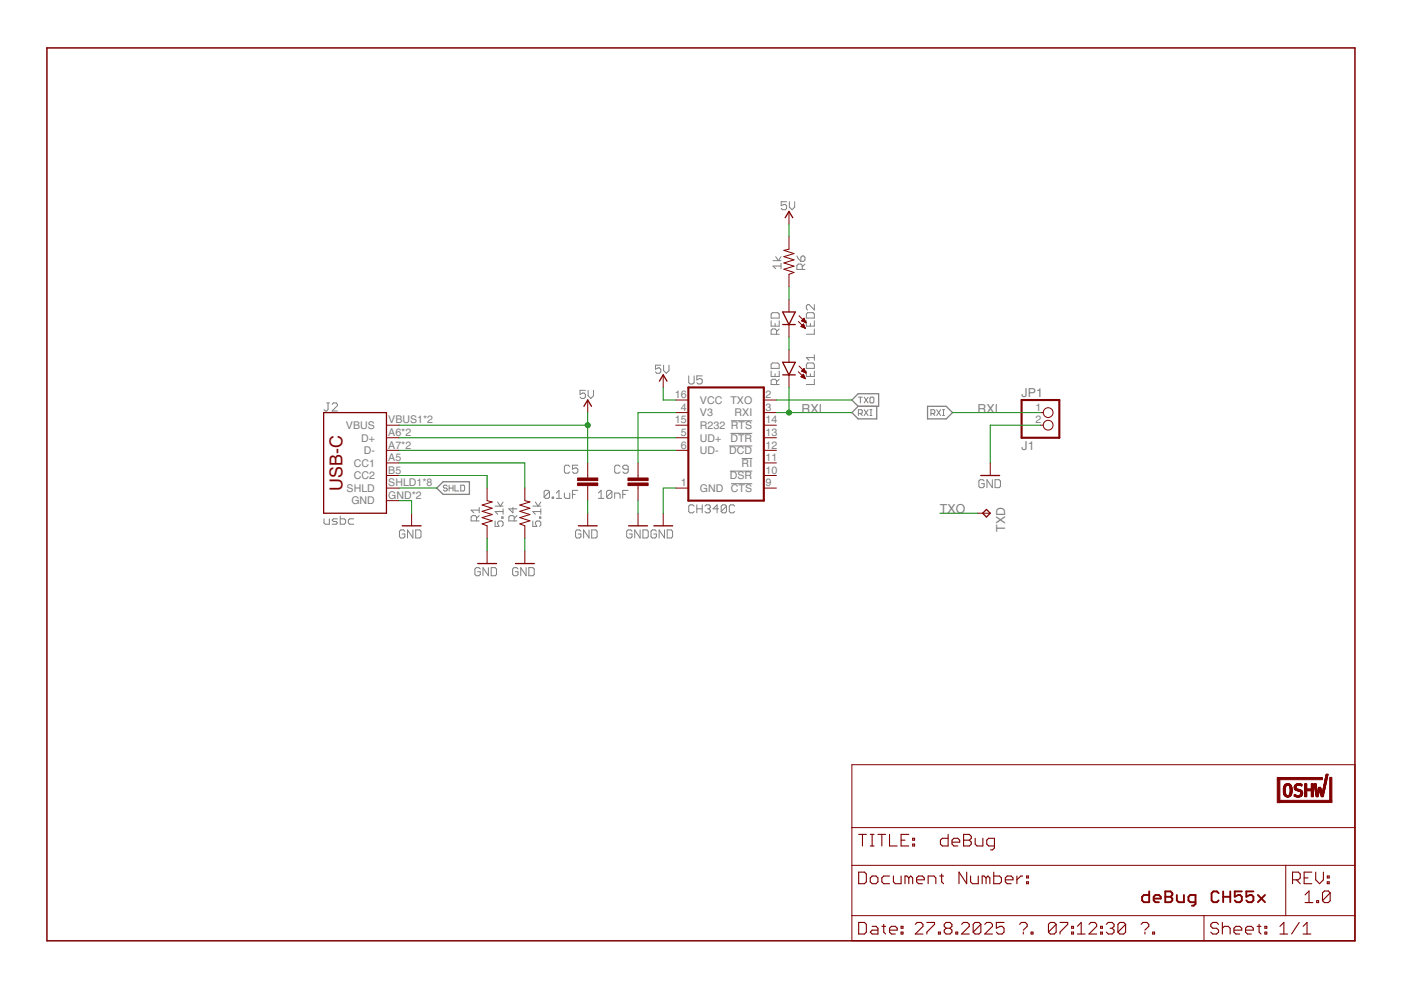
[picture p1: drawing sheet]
<svg xmlns="http://www.w3.org/2000/svg" width="297mm" height="210mm" viewBox="0 0 297 210" stroke-linecap="round" stroke-linejoin="round" font-family="sans-serif">
<defs><g id="words">
<text font-size="4.4" fill="#800000" x="72.6" y="104" transform="rotate(-90 72.6 104)">USB-C</text>
<g font-size="3" fill="#808080">
<text x="169.9" y="87.5">RXI</text>
<text x="207.3" y="87.5">RXI</text>
<text x="216.6" y="84.2">JP1</text>
<text x="216.6" y="95.5">J1</text>
<text x="199.3" y="108.8">TXO</text>
<text x="213.1" y="112.8" transform="rotate(-90 213.1 112.8)">TXD</text>
</g>
<g font-size="2.6" fill="#808080">
<text x="82.3" y="89.8">VBUS1*2</text>
<text x="143.1" y="89.8">15</text>
<text x="143.1" y="84.4">16</text>
<text x="144.3" y="87.1">4</text>
<text x="148.4" y="88.3">V3</text>
<text x="148.4" y="85.6">VCC TXO</text>
<text x="155.7" y="88.3">RXI</text>
<text x="162.3" y="89.8">14</text>
<text x="162.3" y="87.1">3</text>
<text x="162.3" y="84.4">2</text>
<text x="219.6" y="87.1">1</text>
<text x="219.6" y="89.8">2</text>
<text x="73.4" y="91">VBUS</text>
<text x="76.6" y="93.6">D+</text>
<text x="82.3" y="92.4">A6*2</text>
<text x="82.3" y="95.1">A7*2</text>
<text x="144.3" y="92.4">5</text>
<text x="144.3" y="95.1">6</text>
<text x="148.4" y="91">R232 RTS</text>
<text x="148.4" y="93.6">UD+</text>
<text x="154.9" y="93.6">DTR</text>
<text x="162.3" y="95.1">12</text>
<text x="162.3" y="92.4">13</text>
<text x="75" y="99">CC1</text>
<text x="75" y="101.6">CC2</text>
<text x="77.1" y="96.3">D-</text>
<text x="82.3" y="97.8">A5</text>
<text x="82.3" y="100.4">B5</text>
<text x="148.4" y="96.3">UD-</text>
<text x="154.6" y="96.3">DCD</text>
<text x="154.7" y="101.6">DSR</text>
<text x="157.2" y="99">RI</text>
<text x="162.3" y="100.4">10</text>
<text x="162.3" y="97.8">11</text>
<text x="73.5" y="104.3">SHLD</text>
<text x="74.5" y="107">GND</text>
<text x="82.3" y="105.8">GND*2</text>
<text x="82.3" y="103.1">SHLD1*8</text>
<text x="144.3" y="103.1">1</text>
<text x="148.4" y="104.3">GND CTS</text>
<text x="162.3" y="103.1">9</text>
</g>
</g></defs>
<g fill="none" stroke="#808080" stroke-width=".21">
<path d="M163.9 55.3h1.7M164.5 54.4l.5 .9 .6-.9M165.6 56.4h-1.7l.6 .6M165.6 55.8v1.2M166.8 42.8h-1.2v.8l.9-.3 .3 .3v.6l-.3 .3h-.6l-.3-.3M167.4 42.8v1.1l.5 .6 .6-.6v-1.1M169 54.3l.8 1.1M169.8 54.5l.3-.2h.3l.3 .2v.6l-.3 .3h-.6zM170.1 57.1v-.8l-.3-.3h-.6l-.2 .3v.8h1.7M170.7 56l-.6 .6M140.1 77.4h-1.1v.9l.5-.3h.3l.3 .3v.5l-.3 .3h-.5l-.3-.3M140.7 77.4v1.2l.6 .5 .5-.5v-1.2"/>
<path d="M146 79.7v1.4l.3 .3h.6l.3-.3v-1.4M148.9 79.7h-1.2v.9l.6-.3h.3l.3 .3v.5l-.3 .3h-.6l-.3-.3M163.5 68v1.2h1.7v-1.2M163.5 78.7v1.1h1.7v-1.1M163.8 66.3h1.1l.3 .3v.8h-1.7v-.8zM163.8 77h1.1l.3 .3v.8h-1.7v-.8zM164.3 68.6v.6M164.3 79.2v.6M164.6 70.9v-.9l-.3-.3h-.5l-.3 .3v.9h1.7M165.2 69.7l-.6 .6M171 78.7v1.1h1.7v-1.1M171 68v1.2h1.7v-1.2"/>
<path d="M171.2 77h1.2l.3 .3v.8h-1.7v-.8zM171.2 66.3h1.2l.3 .3v.8h-1.7v-.8zM171.8 68.6v.6M171.8 79.2v.6M172.7 69.7v1.2h-1.7M172.7 64.6v1.1l-1.2-1.1h-.3l-.2 .3v.5l.2 .3M172.7 75.2v1.2M172.7 75.8h-1.7l.5 .6M69.3 85.4h.5M69.6 85.4v1.4l-.3 .3h-.3l-.3-.3M70.4 85.7l.3-.3h.6l.2 .3v.3l-1.1 1.1h1.1M120.8 98.9l-.3-.3h-.6l-.2 .3v1.2l.2 .2h.6l.3-.2"/>
<path d="M122.5 98.6h-1.1v.9l.8-.3 .3 .3v.6l-.3 .2h-.5l-.3-.2M124.1 82.8h-1.1v.8l.8-.3 .3 .3v.6l-.3 .3h-.5l-.3-.3M124.7 82.8v1.1l.6 .6 .5-.6v-1.1M131.5 98.9l-.3-.3h-.6l-.3 .3v1.2l.3 .2h.6l.3-.2M133.2 99.5h-.9l-.3-.3v-.3l.3-.3h.6l.3 .3v1.2l-.3 .2h-.6l-.3-.2M154.6 94.6h4.9M154.7 99.9h4.8M154.9 91.9h4.6M155 89.2h4.5M157.2 97.2h2.3M164.6 81.5v-.8l-.3-.3h-.5l-.3 .3v.8h1.7M165.2 80.4l-.6 .6"/>
<path d="M172.7 80.4v1.1h-1.7M182 84.2h.8M182 87.7h.6l.2-.2v-.4l-.2-.2h-.6v1.2M182.4 84.2v1.2M182.4 87.7l.4 .4M183.2 84.2l.8 1.2M183.2 86.9l.8 1.2M184 84.2l-.8 1.2M184 86.9l-.8 1.2M184.4 84.4l.3-.2h.4l.2 .2v.8l-.2 .2h-.4l-.3-.2zM184.4 86.9h.5M184.4 88.1h.5"/>
<path d="M184.7 86.9v1.2M197.4 87.7h.6l.2-.2v-.4l-.2-.2h-.6v1.2M197.8 87.7l.4 .4M198.6 86.9l.8 1.2M199.4 86.9l-.8 1.2M199.8 86.9h.5M199.8 88.1h.5M200 86.9v1.2M68.7 110v.8l.3 .3h.8v-1.1M71.5 110h-.8l-.3 .3 .3 .3h.6l.2 .2-.2 .3h-.9M72.1 109.4v1.7h.9l.3-.3v-.5l-.3-.3h-.9M75 110h-.9l-.2 .3v.5l.2 .3h.9"/>
<path d="M85.8 112.6l-.2-.2h-.6l-.3 .2v1.2l.3 .3h.6l.2-.3v-.6h-.5M87.5 112.4v1.7l-1.1-1.7v1.7M88.1 112.4h.9l.3 .2v1.2l-.3 .3h-.9zM94.8 103.1l-.2-.2h-.4l-.2 .2 .2 .4h.4l.2 .2-.2 .4h-.4l-.2-.2M95.2 103.5h.9M95.2 102.9v1.2M96.1 102.9v1.2M96.5 102.9v1.2h.8M97.7 102.9h.6l.2 .2v.8l-.2 .2h-.6zM101 110.4v-.8l-.2-.3h-.6l-.3 .3v.8h1.7M101.6 109.3l-.6 .6M101.6 108.2h-1.7l.6 .5"/>
<path d="M101.6 107.6v1.1M105 110.5v1.1h.8l-.3-.6v-.3l.3-.2h.6l.3 .2v.6l-.3 .3M105 107.3h1.7M105.5 106.4l.6 .9 .6-.9M106.4 109.6h.3v.3h-.3zM106.7 107.9v1.1M106.7 108.5h-1.7l.5 .5M108.8 107.6v1.1l-.9-.8h1.7M109 110.4v-.8l-.2-.3h-.6l-.3 .3v.8h1.7M109.6 109.3l-.6 .6M113 110.5v1.1h.8l-.3-.6v-.3l.3-.2h.6l.3 .2v.6l-.3 .3M113 107.3h1.7"/>
<path d="M113.5 106.4l.6 .9 .6-.9M114.4 109.6h.3v.3h-.3zM114.7 108.5h-1.7l.5 .5M114.7 107.9v1.1M116.5 104.2l-.3-.2h-.6l-.2 .2v1.2M116.5 104.2v1.2l-.3 .3h-.6l-.2-.3M116.5 104.2l-1.1 1.2M117.1 105.4h.3v.3h-.3zM117.9 105.7h1.2M117.9 104.5l.6-.5v1.7M119.7 104.5v.9l.2 .3h.9v-1.2M121.4 104.8h.5"/>
<path d="M122.5 104h-1.1v1.7M123.2 112.6l-.3-.2h-.6l-.3 .2v1.2l.3 .3h.6l.3-.3v-.6h-.6M124.9 112.4v1.7l-1.2-1.7v1.7M125.5 112.4h.8l.3 .2v1.2l-.3 .3h-.8zM126.9 105.7h1.1M126.9 104.5l.5-.5v1.7M129.7 104.2l-.2-.2h-.6l-.3 .2v1.2M129.7 104.2v1.2l-.2 .3h-.6l-.3-.3M129.7 104.2l-1.1 1.2M130.3 105.7v-1.2h.9l.3 .3v.9M132 104.8h.6M133.2 104h-1.2v1.7"/>
<path d="M134 112.6l-.3-.2h-.5l-.3 .2v1.2l.3 .3h.5l.3-.3v-.6h-.6M135.7 112.4v1.7l-1.1-1.7v1.7M136.3 112.4h.9l.2 .2v1.2l-.2 .3h-.9zM139.2 112.6l-.3-.2h-.6l-.3 .2v1.2l.3 .3h.6l.3-.3v-.6h-.6M140.9 112.4v1.7l-1.2-1.7v1.7M141.5 112.4h.8l.3 .2v1.2l-.3 .3h-.8zM147.2 107.3l-.3-.3h-.6l-.3 .3v1.2l.3 .2h.6l.3-.2M147.7 107v1.7M147.7 107.9h1.2M148.9 107v1.7M149.5 107.3l.3-.3h.5l.3 .3v.3l-.3 .3M150 107.9h.3"/>
<path d="M150.3 107.9l.3 .3v.3l-.3 .2h-.5l-.3-.2M152.3 107.9h-1.1l.8-.9v1.7M154 107.3l-.2-.3h-.6l-.3 .3v1.2M154 107.3v1.2l-.2 .2h-.6l-.3-.2M154 107.3l-1.1 1.2M155 102.6h4.5M155.8 107.3l-.3-.3h-.6l-.3 .3v1.2l.3 .2h.6l.3-.2M208.7 102l-.3-.3h-.6l-.3 .3v1.1l.3 .3h.6l.3-.3v-.5h-.6M210.4 101.7v1.7l-1.1-1.7v1.7M211 101.7h.8l.3 .3v1.1l-.3 .3h-.8zM101.8 120.6l-.3-.2h-.5l-.3 .2v1.2l.3 .3h.5l.3-.3v-.6h-.5M103.5 120.4v1.7l-1.1-1.7v1.7"/>
<path d="M104.1 120.4h.9l.3 .2v1.2l-.3 .3h-.9zM109.8 120.6l-.3-.2h-.5l-.3 .2v1.2l.3 .3h.5l.3-.3v-.6h-.5M111.5 120.4v1.7l-1.1-1.7v1.7M112.1 120.4h.9l.3 .2v1.2l-.3 .3h-.9z"/>
</g>
<path d="M180.6 84.8l1.3-1.3h4.4v2.6h-4.4zM181.9 86.1l-1.3 1.4 1.3 1.3h4v-2.7M196.7 86.1h3.9l1.4 1.4-1.4 1.3h-3.9zM92.6 103.5l1.3-1.3h5.6v2.6h-5.6z" fill="none" stroke="#808080" stroke-width=".28"/>
<g fill="none" stroke="#800000" stroke-width=".23">
<path d="M182.1 176.9h1.6M182.9 176.9v2.5M184.5 176.9h.8M184.5 179.4h.8M184.9 176.9v2.5M186.1 176.9h1.7M187 176.9v2.5M188.6 176.9v2.5h1.6M191.1 178.1h.8M192.7 176.9h-1.6v2.5h1.6M193.5 179h.4v.4h-.4zM193.5 177.7h.4v.4h-.4z"/>
<path d="M201 176.9v2.5h-1.2l-.4-.4v-.9l.4-.4h1.2M201.8 178.6h1.7v-.5l-.4-.4h-.9l-.4 .4v.9l.4 .4h.9M204.3 176.9h1.2l.4 .4v.4l-.4 .4 .4 .5v.4l-.4 .4h-1.2zM204.3 178.1h1.2M206.8 177.7v1.3l.4 .4h1.2v-1.7M210.8 179.4h-1.2l-.4-.4v-.9l.4-.4h1.2v2.1l-.4 .4h-.4M182.1 184.9h1.2l.4 .4v1.7l-.4 .4h-1.2zM182.1 195.6h1.2l.4 .4v1.6l-.4 .4h-1.2zM184.5 186.1l.4-.4h.8l.4 .4v.9l-.4 .4h-.8l-.4-.4zM184.9 196.4h.8l.4 .4v1.2h-1.2l-.4-.4 .4-.4h1.2M187 196.4h.8M187.4 196v1.6l.4 .4"/>
<path d="M188.6 197.2h1.6v-.4l-.4-.4h-.8l-.4 .4v.8l.4 .4h.8M188.6 185.7h-1.2l-.4 .4v.9l.4 .4h1.2M189.4 185.7v1.3l.4 .4h1.3v-1.7M191.1 197.6h.4v.4h-.4zM191.1 196.4h.4v.4h-.4zM192.7 186.1l-.4-.4h-.4v1.7M192.7 186.1l.4-.4 .4 .4v1.3M192.7 186.1v1.3M194.1 196l.4-.4h.8l.4 .4v.4l-1.6 1.6h1.6M194.3 186.5h1.7v-.4l-.4-.4h-.9l-.4 .4v.9l.4 .4h.9M196.5 195.6h1.6v.4l-1.6 1.6v.4M196.8 187.4v-1.7h1.2l.4 .4v1.3"/>
<path d="M199 197.6h.4v.4h-.4zM199.2 185.7h.8M199.6 185.3v1.7l.4 .4M200.6 196.8l-.4 .4v.4l.4 .4h.8l.4-.4v-.4l-.4-.4M200.6 196.8l-.4-.4v-.4l.4-.4h.8l.4 .4v.4l-.4 .4M200.6 196.8h.8M202.6 197.6h.5v.4h-.5zM203.9 196l.4-.4h.8l.4 .4v.4l-1.6 1.6h1.6M205 184.9v2.5l-1.7-2.5v2.5M205.8 185.7v1.3l.4 .4h1.2v-1.7M208 196v1.6l-.4 .4h-.9l-.4-.4M208 196l-.4-.4h-.9l-.4 .4v1.6"/>
<path d="M208 196l-1.7 1.6M208.8 196l.4-.4h.8l.4 .4v.4l-1.6 1.6h1.6M209.1 186.1l-.5-.4h-.4v1.7M209.1 186.1v1.3M209.1 186.1l.4-.4 .4 .4v1.3M210.7 184.9v2.5h1.2l.4-.4v-.9l-.4-.4h-1.2M212.9 195.6h-1.7v1.2l.8-.4h.5l.4 .4v.8l-.4 .4h-.9l-.4-.4M213.1 186.5h1.7v-.4l-.4-.4h-.8l-.5 .4v.9l.5 .4h.8M215.6 185.7v1.7M216.2 196l.4-.4h.8l.4 .4v.4l-.8 .8M216.8 185.7h-.4l-.8 .8M217 197.6v.4"/>
<path d="M217.7 187h.4v.4h-.4zM217.7 185.7h.4v.4h-.4zM218.6 197.6h.4v.4h-.4zM223.9 196v1.6l-.4 .4h-.8l-.4-.4M223.9 196l-.4-.4h-.8l-.4 .4v1.6M223.9 196l-1.6 1.6M224.7 195.6h1.7v.4l-1.7 1.6v.4M227.2 197.6h.4v.4h-.4zM227.2 196.4h.4v.4h-.4zM228.4 198h1.7M228.4 196.4l.8-.8v2.4M230.9 196l.4-.4h.8l.4 .4v.4l-1.6 1.6h1.6"/>
<path d="M233.3 197.6h.4v.4h-.4zM233.3 196.4h.4v.4h-.4zM234.6 196l.4-.4h.8l.4 .4v.4l-.4 .4M235.4 196.8h.4M235.8 196.8l.4 .4v.4l-.4 .4h-.8l-.4-.4M238.7 196v1.6l-.4 .4h-.9l-.4-.4M238.7 196l-.4-.4h-.9l-.4 .4v1.6M238.7 196l-1.7 1.6M241.9 196l.4-.4h.9l.4 .4v.4l-.9 .8M242.7 197.6v.4M244.4 197.6h.4v.4h-.4zM258.4 196l-.5-.4h-.8l-.4 .4v.4l.4 .4h.8l.5 .4v.4l-.5 .4h-.8l-.4-.4"/>
<path d="M259.2 196.8l.4-.4h.8l.4 .4v1.2M259.2 195.6v2.4M261.6 197.2h1.7v-.4l-.5-.4h-.8l-.4 .4v.8l.4 .4h.8M264.1 197.2h1.6v-.4l-.4-.4h-.8l-.4 .4v.8l.4 .4h.8M266.5 196.4h.9M267 196v1.6l.4 .4M268.2 197.6h.4v.4h-.4zM268.2 196.4h.4v.4h-.4zM271.4 198h1.6M271.4 196.4l.8-.8v2.4M274 186.5h1.3l.4-.4v-.8l-.4-.4h-1.3v2.5M274.9 186.5l.8 .9"/>
<path d="M275.5 195.6l-1.7 2.4M276.3 198h1.6M276.3 196.4l.8-.8v2.4M276.5 186.1h.8M276.7 189.7l.8-.8v2.5M276.7 191.4h1.6M278.1 184.9h-1.6v2.5h1.6M279 184.9v1.6l.8 .9 .8-.9v-1.6M279.2 191h.4v.4h-.4zM281.4 187h.4v.4h-.4zM281.4 185.7h.4v.4h-.4zM282 189.3v1.7l-.4 .4h-.8l-.4-.4"/>
<path d="M282 189.3l-.4-.4h-.8l-.4 .4v1.7M282 189.3l-1.6 1.7"/>
</g>
<g fill="none" stroke="#800000" stroke-width=".4">
<path d="M243.6 189v2.3h-1.1l-.4-.4v-.8l.4-.3h1.1M244.6 190.5h1.5v-.4l-.4-.3h-.7l-.4 .3v.8l.4 .4h.7M247.1 189h1.1l.4 .4v.4l-.4 .3 .4 .4v.4l-.4 .4h-1.1zM247.1 190.1h1.1M249.5 189.8v1.1l.4 .4h1.1v-1.5M253.5 191.3h-1.2l-.3-.4v-.8l.3-.3h1.2v1.9l-.4 .3h-.4M258.4 189.4l-.4-.4h-.7l-.4 .4v1.5l.4 .4h.7l.4-.4M259.3 190.1h1.5M259.3 189v2.3M260.8 189v2.3M263.3 189h-1.5v1.1l.7-.3h.4l.4 .3v.8l-.4 .4h-.7l-.4-.4M265.7 189h-1.5v1.1l.8-.3h.4l.3 .3v.8l-.3 .4h-.8l-.4-.4"/>
<path d="M266.7 189.8l1.5 1.5M268.2 189.8l-1.5 1.5"/>
</g>
<g fill="none" stroke="#800000" stroke-width=".28">
<path d="M166.5 46.2l.8-1.4 .8 1.4M165.9 76.8h2.7l-1.3 2.7zM165.9 79.5h2.7M165.9 66.1h2.7l-1.3 2.7zM165.9 68.8h2.7M68.6 87.5h13.3v21.3h-13.3zM123.8 86.1l.8-1.3 .8 1.3M139.8 80.8l.8-1.3 .8 1.3M85.3 111.5h4M101.3 119.5h4M109.3 119.5h4M122.6 111.5h4"/>
<path d="M133.3 111.5h4M138.6 111.5h4M207.9 100.8h4M209.1 108l.9 .8-.9 .8-.8-.8z"/>
</g>
<g fill="none" stroke="#800000" stroke-width=".21">
<path d="M167.3 50.2v2.6l-1.1 .3 2.1 .7-2.1 .6 2.1 .7-2.1 .7 2.1 .6-2.1 .7 2.1 .7-1 .4v2.6M167.3 44.8v2.7M140.6 79.5v2.6M167.3 63.5v2.6M167.3 68.8v2.7M167.3 74.1v2.7M167.3 79.5v2.6M169.3 78.8l1.5 1.5M169.3 68.2l1.5 1.4M169.4 77.6l1.5 1.5M169.4 67l1.5 1.4M169.8 79.9l.5-.5 .5 .9z"/>
<path d="M169.8 69.2l.5-.5 .5 .9zM169.8 69.2h.8M169.9 79.8h.6M169.9 78.7h.8M170 68h.7M170 69.1h.5M170 80h.6M170 79.7h.5M170 69.3h.6M170.1 67.9h.5M170.1 78.5h.5M170.1 68.9h.4"/>
<path d="M170.1 79.6h.3M170.2 67.8h.4M170.2 78.4h.4M170.2 78.8h.6M170.2 68.8h.2M170.2 79.4h.2M170.3 68.2h.5M170.3 67.6h.2M170.3 78.3h.2M170.3 69.4h.4M170.4 67.5h.1M170.5 78.2h.1"/>
<path d="M170.5 78.1l.4 1-1-.4zM170.5 67.5l.4 .9-1-.4zM170.5 78.9h.3M170.6 68.3h.2M170.6 69.6h.1M170.8 79.1h.1M170.9 68.4h.1M81.9 95.5h2.7M81.9 92.8h2.7M81.9 98.1h2.7M81.9 90.1h2.7M124.6 84.8v2.7"/>
<path d="M124.6 98.1v3.2M135.3 98.1v3.2M143.3 95.5h2.6M143.3 92.8h2.6M143.3 90.1h2.6M143.3 87.5h2.6M143.3 84.8h2.6M161.9 95.5h2.7M161.9 92.8h2.7M161.9 98.1h2.7M161.9 90.1h2.7M161.9 87.5h2.7"/>
<path d="M161.9 84.8h2.7M170.3 80.1h.4M170.6 80.2h.1M210 98.1v2.7M220.6 90.1h.6M220.6 87.5h.6M81.9 103.5h2.7M81.9 100.8h2.7M81.9 106.2h2.7M87.3 108.8v2.7M103.3 103.5v2.7l1.1 .2-2.2 .7 2.2 .7-2.2 .6 2.2 .7-2.2 .6 2.2 .7-2.2 .7 1.1 .4v2.7M103.3 116.8v2.7"/>
<path d="M111.3 103.5v2.7l1.1 .2-2.2 .7 2.2 .7-2.2 .6 2.2 .7-2.2 .6 2.2 .7-2.2 .7 1.1 .4v2.7M111.3 116.8v2.7M124.6 103v3.2M124.6 108.8v2.7M135.3 103v3.2M135.3 108.8v2.7M140.6 108.8v2.7M143.3 103.5h2.6M161.9 103.5h2.7M161.9 100.8h2.7M207.3 108.8h2.7M180.6 162.1h106.7v37.4h-106.7z"/>
<path d="M180.6 175.5h106.7M180.6 183.5h106.7M180.6 194.1h106.7M255.3 194.1v5.4M272.6 183.5v10.6"/>
<circle cx="222.2" cy="90.1" r="1.04"/>
<circle cx="222.2" cy="87.5" r="1.04"/>
</g>
<g fill="#800000" stroke="#800000" stroke-width=".21">
<path d="M122.5 102.4h4.2v.6h-4.2z"/>
<path d="M122.5 101.3h4.2v.6h-4.2z"/>
<path d="M133.1 102.4h4.3v.6h-4.3z"/>
<path d="M133.1 101.3h4.3v.6h-4.3z"/>
<path d="M272.8 169h.5z"/>
<path d="M274.9 169h.6z"/>
<path d="M272.6 168.9h.8z"/>
<path d="M274.7 168.9h1z"/>
<path d="M276.6 168.9h.5z"/>
<path d="M278 168.9h.4z"/>
<path d="M279 168.9h.5z"/>
<path d="M280.1 168.9h.4z"/>
<path d="M272.5 168.8l1 .1z"/>
<path d="M274.5 168.8l1.3 .1z"/>
<path d="M276.6 168.8l.5 .1z"/>
<path d="M278 168.8l.4 .1z"/>
<path d="M279 168.8l.5 .1z"/>
<path d="M280.2 168.8l.4 .1z"/>
<path d="M272.5 168.8h1.1z"/>
<path d="M274.4 168.8h1.5z"/>
<path d="M276.6 168.8h.5z"/>
<path d="M278 168.8h.4z"/>
<path d="M279 168.8h.5z"/>
<path d="M280.1 168.8h.5z"/>
<path d="M272.4 168.7l1.2 .1z"/>
<path d="M274.4 168.7l1.6 .1z"/>
<path d="M276.6 168.7l.5 .1z"/>
<path d="M278 168.7l.4 .1z"/>
<path d="M279 168.7l.5 .1z"/>
<path d="M280.1 168.7l.5 .1z"/>
<path d="M272.4 168.7h1.3z"/>
<path d="M274.4 168.7h1.6z"/>
<path d="M276.6 168.7h.5z"/>
<path d="M278 168.7h.4z"/>
<path d="M279 168.7h.5z"/>
<path d="M280.1 168.7h.5z"/>
<path d="M272.3 168.6l.6 .1z"/>
<path d="M273.2 168.6l.5 .1z"/>
<path d="M274.4 168.6l.6 .1z"/>
<path d="M275.4 168.6l.6 .1z"/>
<path d="M276.6 168.6l.5 .1z"/>
<path d="M278 168.6l.4 .1z"/>
<path d="M279 168.6l.5 .1z"/>
<path d="M280.1 168.6l.5 .1z"/>
<path d="M272.2 168.6h.6z"/>
<path d="M273.3 168.6h.4z"/>
<path d="M274.4 168.6h.4z"/>
<path d="M275.5 168.6h.6z"/>
<path d="M276.6 168.6h.5z"/>
<path d="M278 168.6h.4z"/>
<path d="M279 168.6h.5z"/>
<path d="M280 168.6h.6z"/>
<path d="M272.3 168.5l.4 .1z"/>
<path d="M273.3 168.5l.5 .1z"/>
<path d="M274.4 168.5l.3 .1z"/>
<path d="M275.6 168.5l.5 .1z"/>
<path d="M276.6 168.5l.5 .1z"/>
<path d="M278 168.5l.4 .1z"/>
<path d="M279 168.5l.6 .1z"/>
<path d="M280 168.5l.6 .1z"/>
<path d="M272.2 168.5h.5z"/>
<path d="M273.4 168.5h.4z"/>
<path d="M274.4 168.5h.2z"/>
<path d="M275.7 168.5h.4z"/>
<path d="M276.6 168.5h.5z"/>
<path d="M278 168.5h.4z"/>
<path d="M279 168.5h.6z"/>
<path d="M280 168.5h.6z"/>
<path d="M272.2 168.4l.4 .1z"/>
<path d="M273.4 168.4l.4 .1z"/>
<path d="M275.7 168.4l.5 .1z"/>
<path d="M276.6 168.4l.5 .1z"/>
<path d="M278 168.4l.4 .1z"/>
<path d="M279 168.4l.6 .1z"/>
<path d="M280 168.4l.6 .1z"/>
<path d="M272.2 168.4h.4z"/>
<path d="M273.4 168.4h.5z"/>
<path d="M275.8 168.4h.4z"/>
<path d="M276.6 168.4h.5z"/>
<path d="M278 168.4h.4z"/>
<path d="M279 168.4h.6z"/>
<path d="M280 168.4h.7z"/>
<path d="M272.2 168.3l.4 .1z"/>
<path d="M273.4 168.3l.5 .1z"/>
<path d="M275.8 168.3l.4 .1z"/>
<path d="M276.6 168.3l.5 .1z"/>
<path d="M278 168.3l.4 .1z"/>
<path d="M279 168.3l.6 .1z"/>
<path d="M280 168.3l.7 .1z"/>
<path d="M272.2 168.3h.4z"/>
<path d="M273.4 168.3h.5z"/>
<path d="M275.8 168.3h.4z"/>
<path d="M276.6 168.3h.5z"/>
<path d="M278 168.3h.4z"/>
<path d="M279 168.3h.6z"/>
<path d="M280 168.3h.7z"/>
<path d="M272.2 168.2l.4 .1z"/>
<path d="M273.5 168.2l.4 .1z"/>
<path d="M275.8 168.2l.4 .1z"/>
<path d="M276.6 168.2l.5 .1z"/>
<path d="M278 168.2l.4 .1z"/>
<path d="M278.9 168.2l.7 .1z"/>
<path d="M280 168.2l.7 .1z"/>
<path d="M272.2 168.1l.4 .1z"/>
<path d="M273.5 168.1l.4 .1z"/>
<path d="M275.8 168.1l.4 .1z"/>
<path d="M276.6 168.1l.5 .1z"/>
<path d="M278 168.1l.4 .1z"/>
<path d="M278.9 168.1l.7 .1z"/>
<path d="M280 168.1l.2 .1z"/>
<path d="M280.3 168.1l.4 .1z"/>
<path d="M272.1 168.1h.5z"/>
<path d="M273.5 168.1h.4z"/>
<path d="M275.8 168.1h.4z"/>
<path d="M276.6 168.1h.5z"/>
<path d="M278 168.1h.4z"/>
<path d="M278.9 168.1h.4z"/>
<path d="M279.4 168.1h.2z"/>
<path d="M279.9 168.1h.4z"/>
<path d="M280.4 168.1h.3z"/>
<path d="M272.1 168l.4 .1z"/>
<path d="M273.5 168l.4 .1z"/>
<path d="M275.8 168l.4 .1z"/>
<path d="M276.6 168l.5 .1z"/>
<path d="M278 168l.4 .1z"/>
<path d="M278.9 168l.4 .1z"/>
<path d="M279.3 168l.4 .1z"/>
<path d="M279.9 168l.4 .1z"/>
<path d="M280.4 168l.3 .1z"/>
<path d="M272.1 168h.4z"/>
<path d="M273.5 168h.4z"/>
<path d="M275.7 168h.5z"/>
<path d="M276.6 168h.5z"/>
<path d="M278 168h.4z"/>
<path d="M278.9 168h.4z"/>
<path d="M279.3 168h.4z"/>
<path d="M279.9 168h.4z"/>
<path d="M280.4 168h.3z"/>
<path d="M272.1 167.9l.4 .1z"/>
<path d="M273.5 167.9l.5 .1z"/>
<path d="M275.7 167.9l.5 .1z"/>
<path d="M276.6 167.9l.5 .1z"/>
<path d="M278 167.9l.4 .1z"/>
<path d="M278.9 167.9l.4 .1z"/>
<path d="M279.3 167.9l.4 .1z"/>
<path d="M279.9 167.9l.4 .1z"/>
<path d="M280.4 167.9l.3 .1z"/>
<path d="M272.1 167.9h.4z"/>
<path d="M273.5 167.9h.5z"/>
<path d="M275.7 167.9h.4z"/>
<path d="M276.6 167.9h.5z"/>
<path d="M278 167.9h.4z"/>
<path d="M278.9 167.9h.4z"/>
<path d="M279.3 167.9h.4z"/>
<path d="M279.9 167.9h.3z"/>
<path d="M280.4 167.9h.4z"/>
<path d="M272.1 167.8l.4 .1z"/>
<path d="M273.5 167.8l.5 .1z"/>
<path d="M275.6 167.8l.6 .1z"/>
<path d="M276.6 167.8l.5 .1z"/>
<path d="M278 167.8l.4 .1z"/>
<path d="M278.9 167.8l.4 .1z"/>
<path d="M279.4 167.8l.3 .1z"/>
<path d="M279.9 167.8l.3 .1z"/>
<path d="M280.4 167.8l.4 .1z"/>
<path d="M272.1 167.8h.4z"/>
<path d="M273.5 167.8h.5z"/>
<path d="M275.5 167.8h.6z"/>
<path d="M276.6 167.8h.5z"/>
<path d="M278 167.8h.4z"/>
<path d="M278.9 167.8h.4z"/>
<path d="M279.4 167.8h.3z"/>
<path d="M279.9 167.8h.3z"/>
<path d="M280.4 167.8h.4z"/>
<path d="M272.1 167.7l.4 .1z"/>
<path d="M273.5 167.7l.5 .1z"/>
<path d="M275.3 167.7l.8 .1z"/>
<path d="M276.6 167.7l.5 .1z"/>
<path d="M278 167.7l.4 .1z"/>
<path d="M278.9 167.7l.4 .1z"/>
<path d="M279.4 167.7l.3 .1z"/>
<path d="M279.9 167.7l.3 .1z"/>
<path d="M280.4 167.7l.4 .1z"/>
<path d="M272.1 167.7h.4z"/>
<path d="M273.5 167.7h.5z"/>
<path d="M275.1 167.7h1z"/>
<path d="M276.6 167.7h.5z"/>
<path d="M278 167.7h.4z"/>
<path d="M278.9 167.7h.4z"/>
<path d="M279.4 167.7h.3z"/>
<path d="M279.9 167.7h.2z"/>
<path d="M280.4 167.7h.4z"/>
<path d="M272.1 167.6l.4 .1z"/>
<path d="M273.5 167.6l.5 .1z"/>
<path d="M274.9 167.6l1.1 .1z"/>
<path d="M276.6 167.6l1.8 .1z"/>
<path d="M278.9 167.6l.4 .1z"/>
<path d="M279.4 167.6l.4 .1z"/>
<path d="M279.8 167.6l.4 .1z"/>
<path d="M280.4 167.6l.4 .1z"/>
<path d="M272.1 167.6h.4z"/>
<path d="M273.5 167.6h.5z"/>
<path d="M274.8 167.6h1.1z"/>
<path d="M276.6 167.6h1.8z"/>
<path d="M278.9 167.6h.4z"/>
<path d="M279.4 167.6h.4z"/>
<path d="M279.8 167.6h.4z"/>
<path d="M280.5 167.6h.3z"/>
<path d="M272.1 167.5l.4 .1z"/>
<path d="M273.5 167.5l.5 .1z"/>
<path d="M274.7 167.5l1.1 .1z"/>
<path d="M276.6 167.5l1.8 .1z"/>
<path d="M278.8 167.5l.4 .1z"/>
<path d="M279.4 167.5l.4 .1z"/>
<path d="M279.8 167.5l.4 .1z"/>
<path d="M280.5 167.5l.3 .1z"/>
<path d="M272.1 167.4l.4 .1z"/>
<path d="M273.5 167.4l.5 .1z"/>
<path d="M274.6 167.4l1.2 .1z"/>
<path d="M276.6 167.4l1.8 .1z"/>
<path d="M278.8 167.4l.4 .1z"/>
<path d="M279.5 167.4l.6 .1z"/>
<path d="M280.5 167.4l.3 .1z"/>
<path d="M272.1 167.4h.4z"/>
<path d="M273.5 167.4h.5z"/>
<path d="M274.6 167.4h1z"/>
<path d="M276.6 167.4h1.8z"/>
<path d="M278.8 167.4h.4z"/>
<path d="M279.5 167.4h.6z"/>
<path d="M280.5 167.4h.4z"/>
<path d="M272.1 167.3l.4 .1z"/>
<path d="M273.5 167.3l.5 .1z"/>
<path d="M274.5 167.3l1 .1z"/>
<path d="M276.6 167.3l1.8 .1z"/>
<path d="M278.8 167.3l.4 .1z"/>
<path d="M279.5 167.3l.6 .1z"/>
<path d="M280.5 167.3l.4 .1z"/>
<path d="M272.1 167.3h.4z"/>
<path d="M273.5 167.3h.5z"/>
<path d="M274.4 167.3h.9z"/>
<path d="M276.6 167.3h1.8z"/>
<path d="M278.8 167.3h.4z"/>
<path d="M279.5 167.3h.6z"/>
<path d="M280.5 167.3h.4z"/>
<path d="M272.1 167.2l.4 .1z"/>
<path d="M273.5 167.2l.5 .1z"/>
<path d="M274.4 167.2l.6 .1z"/>
<path d="M276.6 167.2l.5 .1z"/>
<path d="M278 167.2l.4 .1z"/>
<path d="M278.8 167.2l.4 .1z"/>
<path d="M279.5 167.2l.6 .1z"/>
<path d="M280.5 167.2l.4 .1z"/>
<path d="M272.1 167.2h.4z"/>
<path d="M273.5 167.2h.5z"/>
<path d="M274.4 167.2h.5z"/>
<path d="M276.6 167.2h.5z"/>
<path d="M278 167.2h.4z"/>
<path d="M278.8 167.2h.4z"/>
<path d="M279.5 167.2h.6z"/>
<path d="M280.5 167.2h.4z"/>
<path d="M272.1 167.1l.4 .1z"/>
<path d="M273.5 167.1l.5 .1z"/>
<path d="M274.4 167.1l.5 .1z"/>
<path d="M276.6 167.1l.5 .1z"/>
<path d="M278 167.1l.4 .1z"/>
<path d="M278.8 167.1l.4 .1z"/>
<path d="M279.5 167.1l.6 .1z"/>
<path d="M280.5 167.1l.4 .1z"/>
<path d="M272.1 167.1h.4z"/>
<path d="M273.5 167.1h.4z"/>
<path d="M274.4 167.1h.4z"/>
<path d="M276.6 167.1h.5z"/>
<path d="M278 167.1h.4z"/>
<path d="M278.8 167.1h.3z"/>
<path d="M279.6 167.1h.4z"/>
<path d="M280.6 167.1h.4z"/>
<path d="M272.1 167l.5 .1z"/>
<path d="M273.5 167l.4 .1z"/>
<path d="M274.4 167l.4 .1z"/>
<path d="M276.6 167l.5 .1z"/>
<path d="M278 167l.4 .1z"/>
<path d="M278.8 167l.3 .1z"/>
<path d="M279.6 167l.4 .1z"/>
<path d="M280.6 167l.4 .1z"/>
<path d="M272.2 167h.4z"/>
<path d="M273.5 167h.4z"/>
<path d="M274.4 167h.4z"/>
<path d="M276.6 167h.5z"/>
<path d="M278 167h.4z"/>
<path d="M278.8 167h.3z"/>
<path d="M279.6 167h.4z"/>
<path d="M280.6 167h.4z"/>
<path d="M272.2 166.9l.4 .1z"/>
<path d="M273.5 166.9l.4 .1z"/>
<path d="M274.4 166.9l.4 .1z"/>
<path d="M276.6 166.9l.5 .1z"/>
<path d="M278 166.9l.4 .1z"/>
<path d="M278.8 166.9l.3 .1z"/>
<path d="M279.6 166.9l.4 .1z"/>
<path d="M280.6 166.9l.4 .1z"/>
<path d="M272.2 166.9h.4z"/>
<path d="M273.5 166.9h.4z"/>
<path d="M274.4 166.9h.4z"/>
<path d="M276.6 166.9h.5z"/>
<path d="M278 166.9h.4z"/>
<path d="M278.8 166.9h.3z"/>
<path d="M280.6 166.9h.4z"/>
<path d="M272.2 166.8l.4 .1z"/>
<path d="M273.4 166.8l.5 .1z"/>
<path d="M274.4 166.8l.4 .1z"/>
<path d="M276.6 166.8l.5 .1z"/>
<path d="M278 166.8l.4 .1z"/>
<path d="M278.7 166.8l.4 .1z"/>
<path d="M280.6 166.8l.4 .1z"/>
<path d="M272.2 166.8h.4z"/>
<path d="M273.4 166.8h.5z"/>
<path d="M274.4 166.8h.4z"/>
<path d="M276.6 166.8h.5z"/>
<path d="M278 166.8h.4z"/>
<path d="M278.7 166.8h.4z"/>
<path d="M280.6 166.8h.4z"/>
<path d="M272.2 166.7l.4 .1z"/>
<path d="M273.4 166.7l.5 .1z"/>
<path d="M274.4 166.7l.4 .1z"/>
<path d="M276.6 166.7l.5 .1z"/>
<path d="M278 166.7l.4 .1z"/>
<path d="M278.7 166.7l.4 .1z"/>
<path d="M280.6 166.7l.4 .1z"/>
<path d="M272.2 166.7h.4z"/>
<path d="M273.4 166.7h.4z"/>
<path d="M274.4 166.7h.4z"/>
<path d="M276.6 166.7h.5z"/>
<path d="M278 166.7h.4z"/>
<path d="M278.7 166.7h.4z"/>
<path d="M280.6 166.7h.5z"/>
<path d="M272.3 166.6h.4z"/>
<path d="M273.3 166.6h.5z"/>
<path d="M274.4 166.6h.5z"/>
<path d="M275.9 166.6h.2z"/>
<path d="M276.6 166.6h.5z"/>
<path d="M278 166.6h.4z"/>
<path d="M278.7 166.6h.4z"/>
<path d="M280.6 166.6h.5z"/>
<path d="M273.3 166.6h.4z"/>
<path d="M275.8 166.6h.2z"/>
<path d="M280.7 166.6h.4z"/>
<path d="M272.3 166.5h.5z"/>
<path d="M273.2 166.5h.6z"/>
<path d="M274.5 166.5h.5z"/>
<path d="M275.7 166.5h.4z"/>
<path d="M276.6 166.5h.5z"/>
<path d="M278 166.5h.4z"/>
<path d="M278.7 166.5h.4z"/>
<path d="M280.7 166.5h.4z"/>
<path d="M272.3 166.4l1.4 .1z"/>
<path d="M274.6 166.4l1.4 .1z"/>
<path d="M276.6 166.4l.5 .1z"/>
<path d="M278 166.4l.4 .1z"/>
<path d="M278.7 166.4l.4 .1z"/>
<path d="M280.7 166.4l.4 .1z"/>
<path d="M272.4 166.4h1.2z"/>
<path d="M274.6 166.4h1.5z"/>
<path d="M276.6 166.4h.5z"/>
<path d="M278 166.4h.4z"/>
<path d="M278.7 166.4h.4z"/>
<path d="M280.7 166.4h.4z"/>
<path d="M272.4 166.3l1.2 .1z"/>
<path d="M274.7 166.3l1.4 .1z"/>
<path d="M276.6 166.3l.5 .1z"/>
<path d="M278 166.3l.4 .1z"/>
<path d="M278.7 166.3l.4 .1z"/>
<path d="M280.7 166.3l.4 .1z"/>
<path d="M272.5 166.3h1z"/>
<path d="M274.7 166.3h1.3z"/>
<path d="M276.6 166.3h.5z"/>
<path d="M278 166.3h.4z"/>
<path d="M278.7 166.3h.4z"/>
<path d="M280.7 166.3h.4z"/>
<path d="M272.6 166.2l.9 .1z"/>
<path d="M274.8 166.2l1.1 .1z"/>
<path d="M276.6 166.2l.5 .1z"/>
<path d="M278 166.2l.4 .1z"/>
<path d="M278.7 166.2l.4 .1z"/>
<path d="M280.7 166.2l.4 .1z"/>
<path d="M272.7 166.2h.7z"/>
<path d="M274.9 166.2h.9z"/>
<path d="M276.6 166.2h.5z"/>
<path d="M278 166.2h.4z"/>
<path d="M278.7 166.2h.3z"/>
<path d="M280.7 166.2h.5z"/>
<path d="M272.8 166.1l.4 .1z"/>
<path d="M275.1 166.1l.4 .1z"/>
<path d="M280.7 166.1l.5 .1z"/>
<path d="M280.8 166.1h.4z"/>
<path d="M280.8 166l.4 .1z"/>
<path d="M280.8 166h.4z"/>
<path d="M280.8 165.9h.4z"/>
<path d="M280.8 165.8h.4z"/>
<path d="M280.8 165.7h.4z"/>
<path d="M280.8 165.7h.5z"/>
<path d="M280.8 165.6h.5z"/>
<path d="M280.9 165.5l.4 .1z"/>
<path d="M280.9 165.5h.4z"/>
<path d="M280.9 165.4l.4 .1z"/>
<path d="M280.9 165.4h.4z"/>
<path d="M280.9 165.3l.4 .1z"/>
<path d="M280.9 165.3h.4z"/>
<path d="M280.9 165.2l.4 .1z"/>
<path d="M280.9 165.2h.5z"/>
<path d="M280.9 165.1h.5z"/>
<path d="M281 165h.4z"/>
<path d="M281 164.9h.4z"/>
<path d="M281 164.8l.4 .1z"/>
<path d="M281.1 164.8h.3z"/>
<path d="M281.1 164.7l.3 .1z"/>
<path d="M281.1 164.7h.4z"/>
<path d="M281.1 164.6l.4 .1z"/>
<path d="M281.1 164.6h.4z"/>
<path d="M281.1 164.5l.4 .1z"/>
<path d="M281.1 164.5h.4z"/>
<path d="M281.1 164.4l.4 .1z"/>
<path d="M281.1 164.4h.4z"/>
<path d="M281.1 164.3l.4 .1z"/>
<path d="M281.2 164.3h.3z"/>
<path d="M281.2 164.2l.4 .1z"/>
<path d="M281.2 164.1l.4 .1z"/>
<path d="M270.8 164.8h9.6v.5h-9.6z"/>
<path d="M270.8 165.3h.6v4.9h-.6z"/>
<path d="M271.4 169.7h11v.5h-11z"/>
<path d="M281.9 164.8h.5v4.9h-.5z"/>
</g>
<path d="M145.9 82.1h16v24.1h-16zM216.6 84.8h8v8h-8z" fill="none" stroke="#800000" stroke-width=".44"/>
<path d="M9.9 10.2h277.4v189.3h-277.4z" fill="none" stroke="#800000" stroke-width=".32"/>
<g fill="none" stroke="#008000" stroke-width=".21">
<path d="M167.3 47.5v2.7M167.3 60.8v2.7M167.3 71.5v2.6M84.6 98.1h26.7v5.4M84.6 90.1h40M84.6 95.5h58.7M84.6 92.8h58.7M124.6 87.5v10.6M140.6 82.1v2.7h2.7M143.3 87.5h-8v10.6M164.6 84.8h16M164.6 87.5h16"/>
<path d="M167.3 82.1v5.4M202 87.5h18.6M220.6 90.1h-10.6v8M84.6 106.2h2.7v2.6M84.6 100.8h18.7v2.7M84.6 103.5h8M103.3 114.2v2.6M111.3 114.2v2.6M124.6 106.2v2.6M135.3 106.2v2.6M143.3 103.5h-2.7v5.3M199.3 108.8h8"/>
</g>
<g fill="#008000" stroke="#008000" stroke-width=".21">
<circle cx="167.3" cy="87.5" r=".53"/>
<circle cx="124.6" cy="90.1" r=".53"/>
</g>
<use href="#words"/>
</svg>
